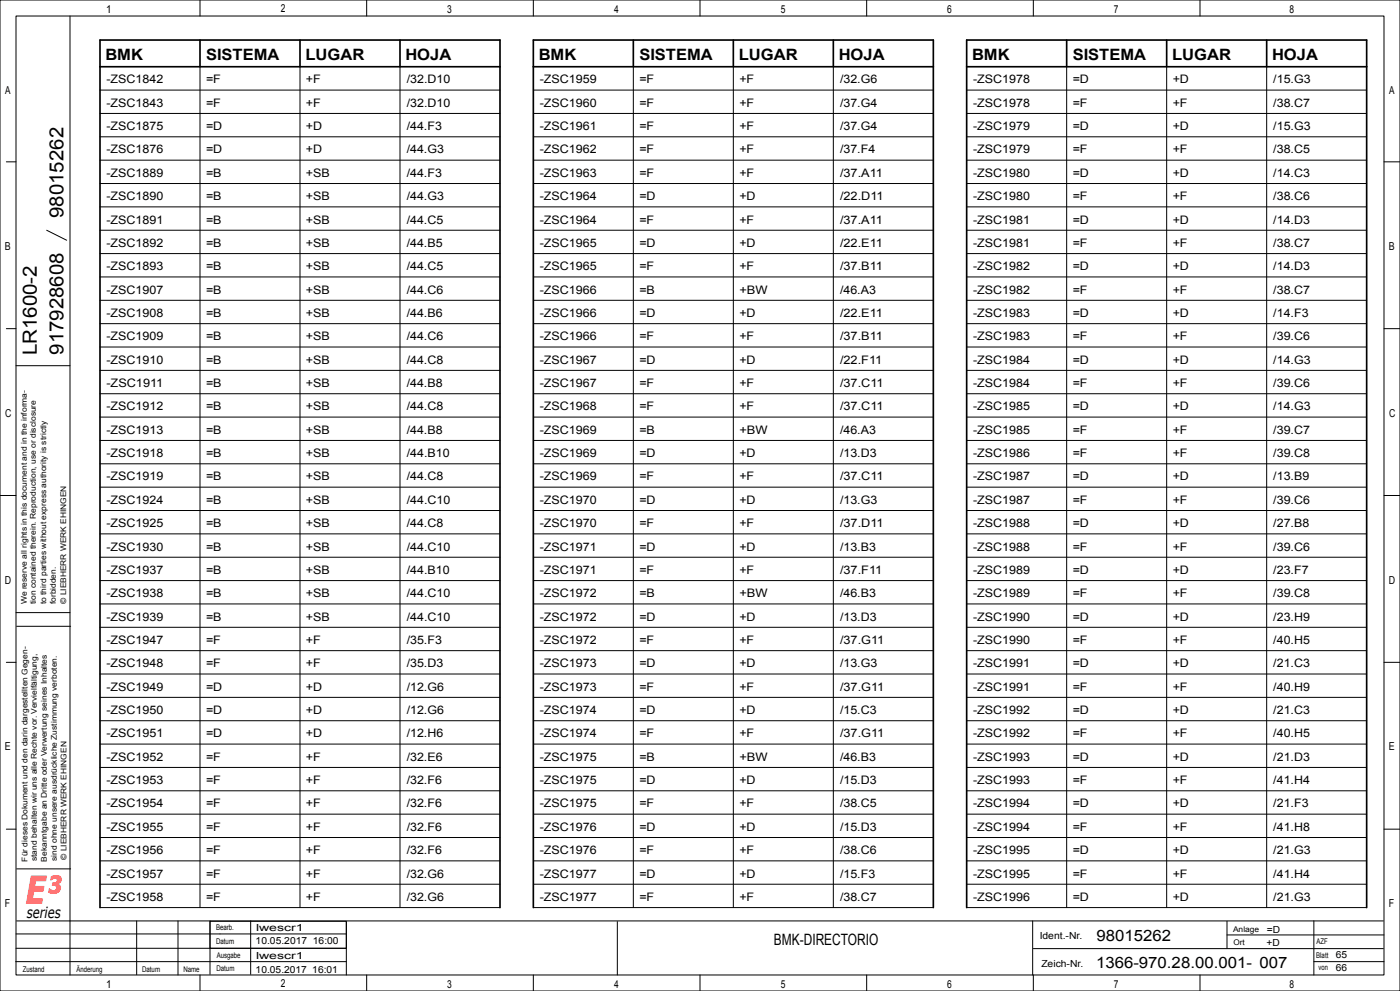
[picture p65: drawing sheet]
<svg xmlns="http://www.w3.org/2000/svg" width="420mm" height="297mm" viewBox="0 0 420 297" stroke-linecap="round" stroke-linejoin="round" font-family="sans-serif">
<defs><g id="words">
<text font-size="11.5" fill="#f00" x="7.6" y="271">E³</text>
<g font-size="5.9">
<text x="19" y="65.3" transform="rotate(-90 19 65.3)">98015262</text>
<text x="11" y="106.5" transform="rotate(-90 11 106.5)">LR1600-2</text>
<text x="19" y="106.3" transform="rotate(-90 19 106.3)">917928608</text>
</g>
<g font-size="4.7">
<text x="31.6" y="18">BMK</text>
<text x="61.8" y="18">SISTEMA</text>
<text x="91.6" y="18">LUGAR</text>
<text x="121.6" y="18">HOJA</text>
<text x="161.6" y="18">BMK</text>
<text x="191.8" y="18">SISTEMA</text>
<text x="221.6" y="18">LUGAR</text>
<text x="251.6" y="18">HOJA</text>
<text x="291.6" y="18">BMK</text>
<text x="321.8" y="18">SISTEMA</text>
<text x="351.6" y="18">LUGAR</text>
<text x="381.6" y="18">HOJA</text>
<text x="328.9" y="281.9">98015262</text>
<text x="232.2" y="283.2">BMK-DIRECTORIO</text>
<text x="328.8" y="290">1366-970.28.00.001- 007</text>
</g>
<text font-size="4.6" x="8" y="275">series</text>
<g font-size="3.5">
<text x="31.9" y="25">-ZSC1842</text>
<text x="61.8" y="25">=F</text>
<text x="91.8" y="25">+F</text>
<text x="122" y="25">/32.D10</text>
<text x="161.9" y="25">-ZSC1959</text>
<text x="191.8" y="25">=F</text>
<text x="221.8" y="25">+F</text>
<text x="252" y="25">/32.G6</text>
<text x="291.9" y="25">-ZSC1978</text>
<text x="321.8" y="25">=D</text>
<text x="351.8" y="25">+D</text>
<text x="382" y="25">/15.G3</text>
<text x="31.9" y="32">-ZSC1843</text>
<text x="61.8" y="32">=F</text>
<text x="91.8" y="32">+F</text>
<text x="122" y="32">/32.D10</text>
<text x="161.9" y="32">-ZSC1960</text>
<text x="191.8" y="32">=F</text>
<text x="221.8" y="32">+F</text>
<text x="252" y="32">/37.G4</text>
<text x="291.9" y="32">-ZSC1978</text>
<text x="321.8" y="32">=F</text>
<text x="351.8" y="32">+F</text>
<text x="382" y="32">/38.C7</text>
<text x="31.9" y="39">-ZSC1875</text>
<text x="61.8" y="39">=D</text>
<text x="91.8" y="39">+D</text>
<text x="122" y="39">/44.F3</text>
<text x="161.9" y="39">-ZSC1961</text>
<text x="191.8" y="39">=F</text>
<text x="221.8" y="39">+F</text>
<text x="252" y="39">/37.G4</text>
<text x="291.9" y="39">-ZSC1979</text>
<text x="321.8" y="39">=D</text>
<text x="351.8" y="39">+D</text>
<text x="382" y="39">/15.G3</text>
<text x="31.9" y="46">-ZSC1876</text>
<text x="61.8" y="46">=D</text>
<text x="91.8" y="46">+D</text>
<text x="122" y="46">/44.G3</text>
<text x="161.9" y="46">-ZSC1962</text>
<text x="191.8" y="46">=F</text>
<text x="221.8" y="46">+F</text>
<text x="252" y="46">/37.F4</text>
<text x="291.9" y="46">-ZSC1979</text>
<text x="321.8" y="46">=F</text>
<text x="351.8" y="46">+F</text>
<text x="382" y="46">/38.C5</text>
<text x="31.9" y="53">-ZSC1889</text>
<text x="61.8" y="53">=B</text>
<text x="91.8" y="53">+SB</text>
<text x="122" y="53">/44.F3</text>
<text x="161.9" y="53">-ZSC1963</text>
<text x="191.8" y="53">=F</text>
<text x="221.8" y="53">+F</text>
<text x="252" y="53">/37.A11</text>
<text x="291.9" y="53">-ZSC1980</text>
<text x="321.8" y="53">=D</text>
<text x="351.8" y="53">+D</text>
<text x="382" y="53">/14.C3</text>
<text x="31.9" y="60">-ZSC1890</text>
<text x="61.8" y="60">=B</text>
<text x="91.8" y="60">+SB</text>
<text x="122" y="60">/44.G3</text>
<text x="161.9" y="60">-ZSC1964</text>
<text x="191.8" y="60">=D</text>
<text x="221.8" y="60">+D</text>
<text x="252" y="60">/22.D11</text>
<text x="291.9" y="60">-ZSC1980</text>
<text x="321.8" y="60">=F</text>
<text x="351.8" y="60">+F</text>
<text x="382" y="60">/38.C6</text>
<text x="31.9" y="67">-ZSC1891</text>
<text x="61.8" y="67">=B</text>
<text x="91.8" y="67">+SB</text>
<text x="122" y="67">/44.C5</text>
<text x="161.9" y="67">-ZSC1964</text>
<text x="191.8" y="67">=F</text>
<text x="221.8" y="67">+F</text>
<text x="252" y="67">/37.A11</text>
<text x="291.9" y="67">-ZSC1981</text>
<text x="321.8" y="67">=D</text>
<text x="351.8" y="67">+D</text>
<text x="382" y="67">/14.D3</text>
<text x="31.9" y="74">-ZSC1892</text>
<text x="61.8" y="74">=B</text>
<text x="91.8" y="74">+SB</text>
<text x="122" y="74">/44.B5</text>
<text x="161.9" y="74">-ZSC1965</text>
<text x="191.8" y="74">=D</text>
<text x="221.8" y="74">+D</text>
<text x="252" y="74">/22.E11</text>
<text x="291.9" y="74">-ZSC1981</text>
<text x="321.8" y="74">=F</text>
<text x="351.8" y="74">+F</text>
<text x="382" y="74">/38.C7</text>
<text x="31.9" y="81">-ZSC1893</text>
<text x="61.8" y="81">=B</text>
<text x="91.8" y="81">+SB</text>
<text x="122" y="81">/44.C5</text>
<text x="161.9" y="81">-ZSC1965</text>
<text x="191.8" y="81">=F</text>
<text x="221.8" y="81">+F</text>
<text x="252" y="81">/37.B11</text>
<text x="291.9" y="81">-ZSC1982</text>
<text x="321.8" y="81">=D</text>
<text x="351.8" y="81">+D</text>
<text x="382" y="81">/14.D3</text>
<text x="31.9" y="88">-ZSC1907</text>
<text x="61.8" y="88">=B</text>
<text x="91.8" y="88">+SB</text>
<text x="122" y="88">/44.C6</text>
<text x="161.9" y="88">-ZSC1966</text>
<text x="191.8" y="88">=B</text>
<text x="221.8" y="88">+BW</text>
<text x="252" y="88">/46.A3</text>
<text x="291.9" y="88">-ZSC1982</text>
<text x="321.8" y="88">=F</text>
<text x="351.8" y="88">+F</text>
<text x="382" y="88">/38.C7</text>
<text x="31.9" y="95">-ZSC1908</text>
<text x="61.8" y="95">=B</text>
<text x="91.8" y="95">+SB</text>
<text x="122" y="95">/44.B6</text>
<text x="161.9" y="95">-ZSC1966</text>
<text x="191.8" y="95">=D</text>
<text x="221.8" y="95">+D</text>
<text x="252" y="95">/22.E11</text>
<text x="291.9" y="95">-ZSC1983</text>
<text x="321.8" y="95">=D</text>
<text x="351.8" y="95">+D</text>
<text x="382" y="95">/14.F3</text>
<text x="31.9" y="102">-ZSC1909</text>
<text x="61.8" y="102">=B</text>
<text x="91.8" y="102">+SB</text>
<text x="122" y="102">/44.C6</text>
<text x="161.9" y="102">-ZSC1966</text>
<text x="191.8" y="102">=F</text>
<text x="221.8" y="102">+F</text>
<text x="252" y="102">/37.B11</text>
<text x="291.9" y="102">-ZSC1983</text>
<text x="321.8" y="102">=F</text>
<text x="351.8" y="102">+F</text>
<text x="382" y="102">/39.C6</text>
<text x="31.9" y="109">-ZSC1910</text>
<text x="61.8" y="109">=B</text>
<text x="91.8" y="109">+SB</text>
<text x="122" y="109">/44.C8</text>
<text x="161.9" y="109">-ZSC1967</text>
<text x="191.8" y="109">=D</text>
<text x="221.8" y="109">+D</text>
<text x="252" y="109">/22.F11</text>
<text x="291.9" y="109">-ZSC1984</text>
<text x="321.8" y="109">=D</text>
<text x="351.8" y="109">+D</text>
<text x="382" y="109">/14.G3</text>
<text x="31.9" y="116">-ZSC1911</text>
<text x="61.8" y="116">=B</text>
<text x="91.8" y="116">+SB</text>
<text x="122" y="116">/44.B8</text>
<text x="161.9" y="116">-ZSC1967</text>
<text x="191.8" y="116">=F</text>
<text x="221.8" y="116">+F</text>
<text x="252" y="116">/37.C11</text>
<text x="291.9" y="116">-ZSC1984</text>
<text x="321.8" y="116">=F</text>
<text x="351.8" y="116">+F</text>
<text x="382" y="116">/39.C6</text>
<text x="31.9" y="123">-ZSC1912</text>
<text x="61.8" y="123">=B</text>
<text x="91.8" y="123">+SB</text>
<text x="122" y="123">/44.C8</text>
<text x="161.9" y="123">-ZSC1968</text>
<text x="191.8" y="123">=F</text>
<text x="221.8" y="123">+F</text>
<text x="252" y="123">/37.C11</text>
<text x="291.9" y="123">-ZSC1985</text>
<text x="321.8" y="123">=D</text>
<text x="351.8" y="123">+D</text>
<text x="382" y="123">/14.G3</text>
<text x="31.9" y="130">-ZSC1913</text>
<text x="61.8" y="130">=B</text>
<text x="91.8" y="130">+SB</text>
<text x="122" y="130">/44.B8</text>
<text x="161.9" y="130">-ZSC1969</text>
<text x="191.8" y="130">=B</text>
<text x="221.8" y="130">+BW</text>
<text x="252" y="130">/46.A3</text>
<text x="291.9" y="130">-ZSC1985</text>
<text x="321.8" y="130">=F</text>
<text x="351.8" y="130">+F</text>
<text x="382" y="130">/39.C7</text>
<text x="31.9" y="137">-ZSC1918</text>
<text x="61.8" y="137">=B</text>
<text x="91.8" y="137">+SB</text>
<text x="122" y="137">/44.B10</text>
<text x="161.9" y="137">-ZSC1969</text>
<text x="191.8" y="137">=D</text>
<text x="221.8" y="137">+D</text>
<text x="252" y="137">/13.D3</text>
<text x="291.9" y="137">-ZSC1986</text>
<text x="321.8" y="137">=F</text>
<text x="351.8" y="137">+F</text>
<text x="382" y="137">/39.C8</text>
<text x="31.9" y="144">-ZSC1919</text>
<text x="61.8" y="144">=B</text>
<text x="91.8" y="144">+SB</text>
<text x="122" y="144">/44.C8</text>
<text x="161.9" y="144">-ZSC1969</text>
<text x="191.8" y="144">=F</text>
<text x="221.8" y="144">+F</text>
<text x="252" y="144">/37.C11</text>
<text x="291.9" y="144">-ZSC1987</text>
<text x="321.8" y="144">=D</text>
<text x="351.8" y="144">+D</text>
<text x="382" y="144">/13.B9</text>
<text x="31.9" y="151">-ZSC1924</text>
<text x="61.8" y="151">=B</text>
<text x="91.8" y="151">+SB</text>
<text x="122" y="151">/44.C10</text>
<text x="161.9" y="151">-ZSC1970</text>
<text x="191.8" y="151">=D</text>
<text x="221.8" y="151">+D</text>
<text x="252" y="151">/13.G3</text>
<text x="291.9" y="151">-ZSC1987</text>
<text x="321.8" y="151">=F</text>
<text x="351.8" y="151">+F</text>
<text x="382" y="151">/39.C6</text>
<text x="31.9" y="158">-ZSC1925</text>
<text x="61.8" y="158">=B</text>
<text x="91.8" y="158">+SB</text>
<text x="122" y="158">/44.C8</text>
<text x="161.9" y="158">-ZSC1970</text>
<text x="191.8" y="158">=F</text>
<text x="221.8" y="158">+F</text>
<text x="252" y="158">/37.D11</text>
<text x="291.9" y="158">-ZSC1988</text>
<text x="321.8" y="158">=D</text>
<text x="351.8" y="158">+D</text>
<text x="382" y="158">/27.B8</text>
<text x="31.9" y="165">-ZSC1930</text>
<text x="61.8" y="165">=B</text>
<text x="91.8" y="165">+SB</text>
<text x="122" y="165">/44.C10</text>
<text x="161.9" y="165">-ZSC1971</text>
<text x="191.8" y="165">=D</text>
<text x="221.8" y="165">+D</text>
<text x="252" y="165">/13.B3</text>
<text x="291.9" y="165">-ZSC1988</text>
<text x="321.8" y="165">=F</text>
<text x="351.8" y="165">+F</text>
<text x="382" y="165">/39.C6</text>
<text x="31.9" y="172">-ZSC1937</text>
<text x="61.8" y="172">=B</text>
<text x="91.8" y="172">+SB</text>
<text x="122" y="172">/44.B10</text>
<text x="161.9" y="172">-ZSC1971</text>
<text x="191.8" y="172">=F</text>
<text x="221.8" y="172">+F</text>
<text x="252" y="172">/37.F11</text>
<text x="291.9" y="172">-ZSC1989</text>
<text x="321.8" y="172">=D</text>
<text x="351.8" y="172">+D</text>
<text x="382" y="172">/23.F7</text>
<text x="31.9" y="179">-ZSC1938</text>
<text x="61.8" y="179">=B</text>
<text x="91.8" y="179">+SB</text>
<text x="122" y="179">/44.C10</text>
<text x="161.9" y="179">-ZSC1972</text>
<text x="191.8" y="179">=B</text>
<text x="221.8" y="179">+BW</text>
<text x="252" y="179">/46.B3</text>
<text x="291.9" y="179">-ZSC1989</text>
<text x="321.8" y="179">=F</text>
<text x="351.8" y="179">+F</text>
<text x="382" y="179">/39.C8</text>
<text x="31.9" y="186">-ZSC1939</text>
<text x="61.8" y="186">=B</text>
<text x="91.8" y="186">+SB</text>
<text x="122" y="186">/44.C10</text>
<text x="161.9" y="186">-ZSC1972</text>
<text x="191.8" y="186">=D</text>
<text x="221.8" y="186">+D</text>
<text x="252" y="186">/13.D3</text>
<text x="291.9" y="186">-ZSC1990</text>
<text x="321.8" y="186">=D</text>
<text x="351.8" y="186">+D</text>
<text x="382" y="186">/23.H9</text>
<text x="31.9" y="193">-ZSC1947</text>
<text x="61.8" y="193">=F</text>
<text x="91.8" y="193">+F</text>
<text x="122" y="193">/35.F3</text>
<text x="161.9" y="193">-ZSC1972</text>
<text x="191.8" y="193">=F</text>
<text x="221.8" y="193">+F</text>
<text x="252" y="193">/37.G11</text>
<text x="291.9" y="193">-ZSC1990</text>
<text x="321.8" y="193">=F</text>
<text x="351.8" y="193">+F</text>
<text x="382" y="193">/40.H5</text>
<text x="31.9" y="200">-ZSC1948</text>
<text x="61.8" y="200">=F</text>
<text x="91.8" y="200">+F</text>
<text x="122" y="200">/35.D3</text>
<text x="161.9" y="200">-ZSC1973</text>
<text x="191.8" y="200">=D</text>
<text x="221.8" y="200">+D</text>
<text x="252" y="200">/13.G3</text>
<text x="291.9" y="200">-ZSC1991</text>
<text x="321.8" y="200">=D</text>
<text x="351.8" y="200">+D</text>
<text x="382" y="200">/21.C3</text>
<text x="31.9" y="207">-ZSC1949</text>
<text x="61.8" y="207">=D</text>
<text x="91.8" y="207">+D</text>
<text x="122" y="207">/12.G6</text>
<text x="161.9" y="207">-ZSC1973</text>
<text x="191.8" y="207">=F</text>
<text x="221.8" y="207">+F</text>
<text x="252" y="207">/37.G11</text>
<text x="291.9" y="207">-ZSC1991</text>
<text x="321.8" y="207">=F</text>
<text x="351.8" y="207">+F</text>
<text x="382" y="207">/40.H9</text>
<text x="31.9" y="214">-ZSC1950</text>
<text x="61.8" y="214">=D</text>
<text x="91.8" y="214">+D</text>
<text x="122" y="214">/12.G6</text>
<text x="161.9" y="214">-ZSC1974</text>
<text x="191.8" y="214">=D</text>
<text x="221.8" y="214">+D</text>
<text x="252" y="214">/15.C3</text>
<text x="291.9" y="214">-ZSC1992</text>
<text x="321.8" y="214">=D</text>
<text x="351.8" y="214">+D</text>
<text x="382" y="214">/21.C3</text>
<text x="31.9" y="221">-ZSC1951</text>
<text x="61.8" y="221">=D</text>
<text x="91.8" y="221">+D</text>
<text x="122" y="221">/12.H6</text>
<text x="161.9" y="221">-ZSC1974</text>
<text x="191.8" y="221">=F</text>
<text x="221.8" y="221">+F</text>
<text x="252" y="221">/37.G11</text>
<text x="291.9" y="221">-ZSC1992</text>
<text x="321.8" y="221">=F</text>
<text x="351.8" y="221">+F</text>
<text x="382" y="221">/40.H5</text>
<text x="31.9" y="228">-ZSC1952</text>
<text x="61.8" y="228">=F</text>
<text x="91.8" y="228">+F</text>
<text x="122" y="228">/32.E6</text>
<text x="161.9" y="228">-ZSC1975</text>
<text x="191.8" y="228">=B</text>
<text x="221.8" y="228">+BW</text>
<text x="252" y="228">/46.B3</text>
<text x="291.9" y="228">-ZSC1993</text>
<text x="321.8" y="228">=D</text>
<text x="351.8" y="228">+D</text>
<text x="382" y="228">/21.D3</text>
<text x="31.9" y="235">-ZSC1953</text>
<text x="61.8" y="235">=F</text>
<text x="91.8" y="235">+F</text>
<text x="122" y="235">/32.F6</text>
<text x="161.9" y="235">-ZSC1975</text>
<text x="191.8" y="235">=D</text>
<text x="221.8" y="235">+D</text>
<text x="252" y="235">/15.D3</text>
<text x="291.9" y="235">-ZSC1993</text>
<text x="321.8" y="235">=F</text>
<text x="351.8" y="235">+F</text>
<text x="382" y="235">/41.H4</text>
<text x="31.9" y="242">-ZSC1954</text>
<text x="61.8" y="242">=F</text>
<text x="91.8" y="242">+F</text>
<text x="122" y="242">/32.F6</text>
<text x="161.9" y="242">-ZSC1975</text>
<text x="191.8" y="242">=F</text>
<text x="221.8" y="242">+F</text>
<text x="252" y="242">/38.C5</text>
<text x="291.9" y="242">-ZSC1994</text>
<text x="321.8" y="242">=D</text>
<text x="351.8" y="242">+D</text>
<text x="382" y="242">/21.F3</text>
<text x="31.9" y="249">-ZSC1955</text>
<text x="61.8" y="249">=F</text>
<text x="91.8" y="249">+F</text>
<text x="122" y="249">/32.F6</text>
<text x="161.9" y="249">-ZSC1976</text>
<text x="191.8" y="249">=D</text>
<text x="221.8" y="249">+D</text>
<text x="252" y="249">/15.D3</text>
<text x="291.9" y="249">-ZSC1994</text>
<text x="321.8" y="249">=F</text>
<text x="351.8" y="249">+F</text>
<text x="382" y="249">/41.H8</text>
<text x="31.9" y="256">-ZSC1956</text>
<text x="61.8" y="256">=F</text>
<text x="91.8" y="256">+F</text>
<text x="122" y="256">/32.F6</text>
<text x="161.9" y="256">-ZSC1976</text>
<text x="191.8" y="256">=F</text>
<text x="221.8" y="256">+F</text>
<text x="252" y="256">/38.C6</text>
<text x="291.9" y="256">-ZSC1995</text>
<text x="321.8" y="256">=D</text>
<text x="351.8" y="256">+D</text>
<text x="382" y="256">/21.G3</text>
<text x="31.9" y="263">-ZSC1957</text>
<text x="61.8" y="263">=F</text>
<text x="91.8" y="263">+F</text>
<text x="122" y="263">/32.G6</text>
<text x="161.9" y="263">-ZSC1977</text>
<text x="191.8" y="263">=D</text>
<text x="221.8" y="263">+D</text>
<text x="252" y="263">/15.F3</text>
<text x="291.9" y="263">-ZSC1995</text>
<text x="321.8" y="263">=F</text>
<text x="351.8" y="263">+F</text>
<text x="382" y="263">/41.H4</text>
<text x="31.9" y="270">-ZSC1958</text>
<text x="61.8" y="270">=F</text>
<text x="91.8" y="270">+F</text>
<text x="122" y="270">/32.G6</text>
<text x="161.9" y="270">-ZSC1977</text>
<text x="191.8" y="270">=F</text>
<text x="221.8" y="270">+F</text>
<text x="252" y="270">/38.C7</text>
<text x="291.9" y="270">-ZSC1996</text>
<text x="321.8" y="270">=D</text>
<text x="351.8" y="270">+D</text>
<text x="382" y="270">/21.G3</text>
</g>
<g font-size="3.3">
<text x="31.9" y="3.8">1</text>
<text x="84.3" y="3.7">2</text>
<text x="134.2" y="3.8">3</text>
<text x="184.3" y="3.8">4</text>
<text x="234.3" y="3.8">5</text>
<text x="284.2" y="3.8">6</text>
<text x="334.2" y="3.8">7</text>
<text x="386.9" y="3.8">8</text>
<text x="1.6" y="28.1">A</text>
<text x="416.8" y="28.1">A</text>
<text x="1.5" y="74.9">B</text>
<text x="416.7" y="74.9">B</text>
<text x="1.6" y="124.9">C</text>
<text x="416.8" y="124.9">C</text>
<text x="1.5" y="174.9">D</text>
<text x="416.7" y="174.9">D</text>
<text x="1.5" y="224.9">E</text>
<text x="416.7" y="224.9">E</text>
<text x="1.4" y="271.9">F</text>
<text x="416.6" y="271.9">F</text>
<text x="31.9" y="296">1</text>
<text x="84.3" y="295.9">2</text>
<text x="134.2" y="296">3</text>
<text x="184.3" y="296">4</text>
<text x="234.3" y="296">5</text>
<text x="284.2" y="296">6</text>
<text x="334.2" y="296">7</text>
<text x="386.9" y="296">8</text>
</g>
<g font-size="2.9">
<text x="76.8" y="279">lwescr1</text>
<text x="311.9" y="281.5">Ident.-Nr.</text>
<text x="380" y="279.5">=D</text>
<text x="76.7" y="283">10.05.2017 16:00</text>
<text x="76.8" y="287.5">lwescr1</text>
<text x="379.9" y="283.4">+D</text>
<text x="400.8" y="287.2">65</text>
<text x="76.7" y="291.5">10.05.2017</text>
<text x="93.7" y="291.5">16:01</text>
<text x="312.4" y="289.7">Zeich-Nr.</text>
<text x="400.8" y="291.1">66</text>
</g>
<g font-size="2.3">
<text x="8" y="181.1" transform="rotate(-90 8 181.1)">We reserve all rights in this document and in the informa-</text>
<text x="10.7" y="181.1" transform="rotate(-90 10.7 181.1)">tion contained therein. Reproduction, use or disclosure</text>
<text x="13.8" y="181.1" transform="rotate(-90 13.8 181.1)">to third parties without express authority is strictly</text>
<text x="16.7" y="181.1" transform="rotate(-90 16.7 181.1)">forbidden.</text>
<text x="19.8" y="181" transform="rotate(-90 19.8 181)">© LIEBHERR WERK EHINGEN</text>
<text x="19.9" y="257.7" transform="rotate(-90 19.9 257.7)">© LIEBHERR WERK EHINGEN</text>
<text x="8.2" y="258.2" transform="rotate(-90 8.2 258.2)">Für dieses Dokument und den darin dargestellten Gegen-</text>
<text x="11" y="258.1" transform="rotate(-90 11 258.1)">stand behalten wir uns alle Rechte vor. Vervielfältigung,</text>
<text x="14" y="258.2" transform="rotate(-90 14 258.2)">Bekanntgabe an Dritte oder Verwertung seines Inhaltes</text>
<text x="17" y="258" transform="rotate(-90 17 258)">sind ohne unsere ausdrückliche Zustimmung verboten.</text>
<text x="64.8" y="278.8">Bearb.</text>
<text x="369.9" y="279.3">Anlage</text>
<text x="64.8" y="282.9">Datum</text>
<text x="65" y="287">Ausgabe</text>
<text x="370" y="283.2">Ort</text>
<text x="394.9" y="287.1">Blatt</text>
<text x="394.9" y="283">AZF</text>
<text x="6.8" y="291.2">Zustand</text>
<text x="22.9" y="291.2">Änderung</text>
<text x="42.6" y="291.2">Datum</text>
<text x="55" y="291.2">Name</text>
<text x="64.9" y="290.9">Datum</text>
<text x="395.6" y="290.8">von</text>
</g>
</g></defs>
<g fill="none" stroke="#000" stroke-width=".3">
<path d="M0 0h420v297h-420zM4.8 4.8h410.4v287.4h-410.4zM21 4.8v287.4M60 0v4.8M110 0v4.8M160 0v4.8M210 0v4.8M260 0v4.8M310 0v4.8M360 0v4.8M30 27h120M30 34h120"/>
<path d="M60 20v252M90 20v252M120 20v252M160 27h120M160 34h120M190 20v252M220 20v252M250 20v252M290 27h120M290 34h120M320 20v252M350 20v252"/>
<path d="M380 20v252M1.9 48.5h2.9M30 41h120M30 48h120M30 55h120M160 41h120M160 48h120M160 55h120M290 41h120M290 48h120M290 55h120M415.2 48.5h4.8"/>
<path d="M14 69l6 3M30 62h120M30 69h120M30 76h120M160 62h120M160 69h120M160 76h120M290 62h120M290 69h120M290 76h120M1.9 98.5h2.9M30 83h120"/>
<path d="M30 90h120M30 97h120M160 83h120M160 90h120M160 97h120M290 83h120M290 90h120M290 97h120M415.2 98.5h4.8M4.8 109.6h16.2M30 104h120M30 111h120"/>
<path d="M30 118h120M160 104h120M160 111h120M160 118h120M290 104h120M290 111h120M290 118h120M30 125h120M30 132h120M30 139h120M160 125h120M160 132h120"/>
<path d="M160 139h120M290 125h120M290 132h120M290 139h120M0 148.5h4.8M30 146h120M30 153h120M160 146h120M160 153h120M290 146h120M290 153h120M415.2 148.5h4.7"/>
<path d="M30 160h120M30 167h120M30 174h120M160 160h120M160 167h120M160 174h120M290 160h120M290 167h120M290 174h120M1.9 198.5h2.9M4.8 183.6h16.2M5 187.7h16.2"/>
<path d="M30 181h120M30 188h120M30 195h120M160 181h120M160 188h120M160 195h120M290 181h120M290 188h120M290 195h120M415.2 198.5h4.8M30 202h120M30 209h120"/>
<path d="M30 216h120M160 202h120M160 209h120M160 216h120M290 202h120M290 209h120M290 216h120M30 223h120M30 230h120M30 237h120M160 223h120M160 230h120"/>
<path d="M160 237h120M290 223h120M290 230h120M290 237h120M1.9 248.5h2.9M30 244h120M30 251h120M30 258h120M160 244h120M160 251h120M160 258h120M290 244h120"/>
<path d="M290 251h120M290 258h120M415.2 248.5h4.8M4.8 279.9h99.1M5 260.4h16.2M5 276h410M30 265h120M30 272h120M41 276v16.1M53.4 276v16.2M63 276.1h40.9v8.1h-40.9zM63 276v16"/>
<path d="M75.2 276v16M103.9 276.2v16M160 265h120M160 272h120M185.2 276.2v16M290 265h120M290 272h120M309.8 276v16.2M368.1 276.1v8.2M394.2 276v16.2M4.7 288.2h99.2M4.8 284.2h99.1"/>
<path d="M60 292.2v4.8M110 292.2v4.8M160 292.2v4.8M210 292.2v4.8M260 292.2v4.8M310 292.2v4.8M310 284.3h105M360 292.2v4.8M368.1 280.2h47.1M415.2 288.2h-21"/>
</g>
<g fill="none" stroke="#000" stroke-width=".5">
<path d="M60 12v8M90 12v8M120 12v8M190 12v8M220 12v8M250 12v8M320 12v8M350 12v8M380 12v8M30 20h120M160 20h120M290 20h120"/>
<path d="M30 272v-260h120v260M160 272v-260h120v260M290 272v-260h120v260"/>
</g>
<use href="#words"/>
</svg>
